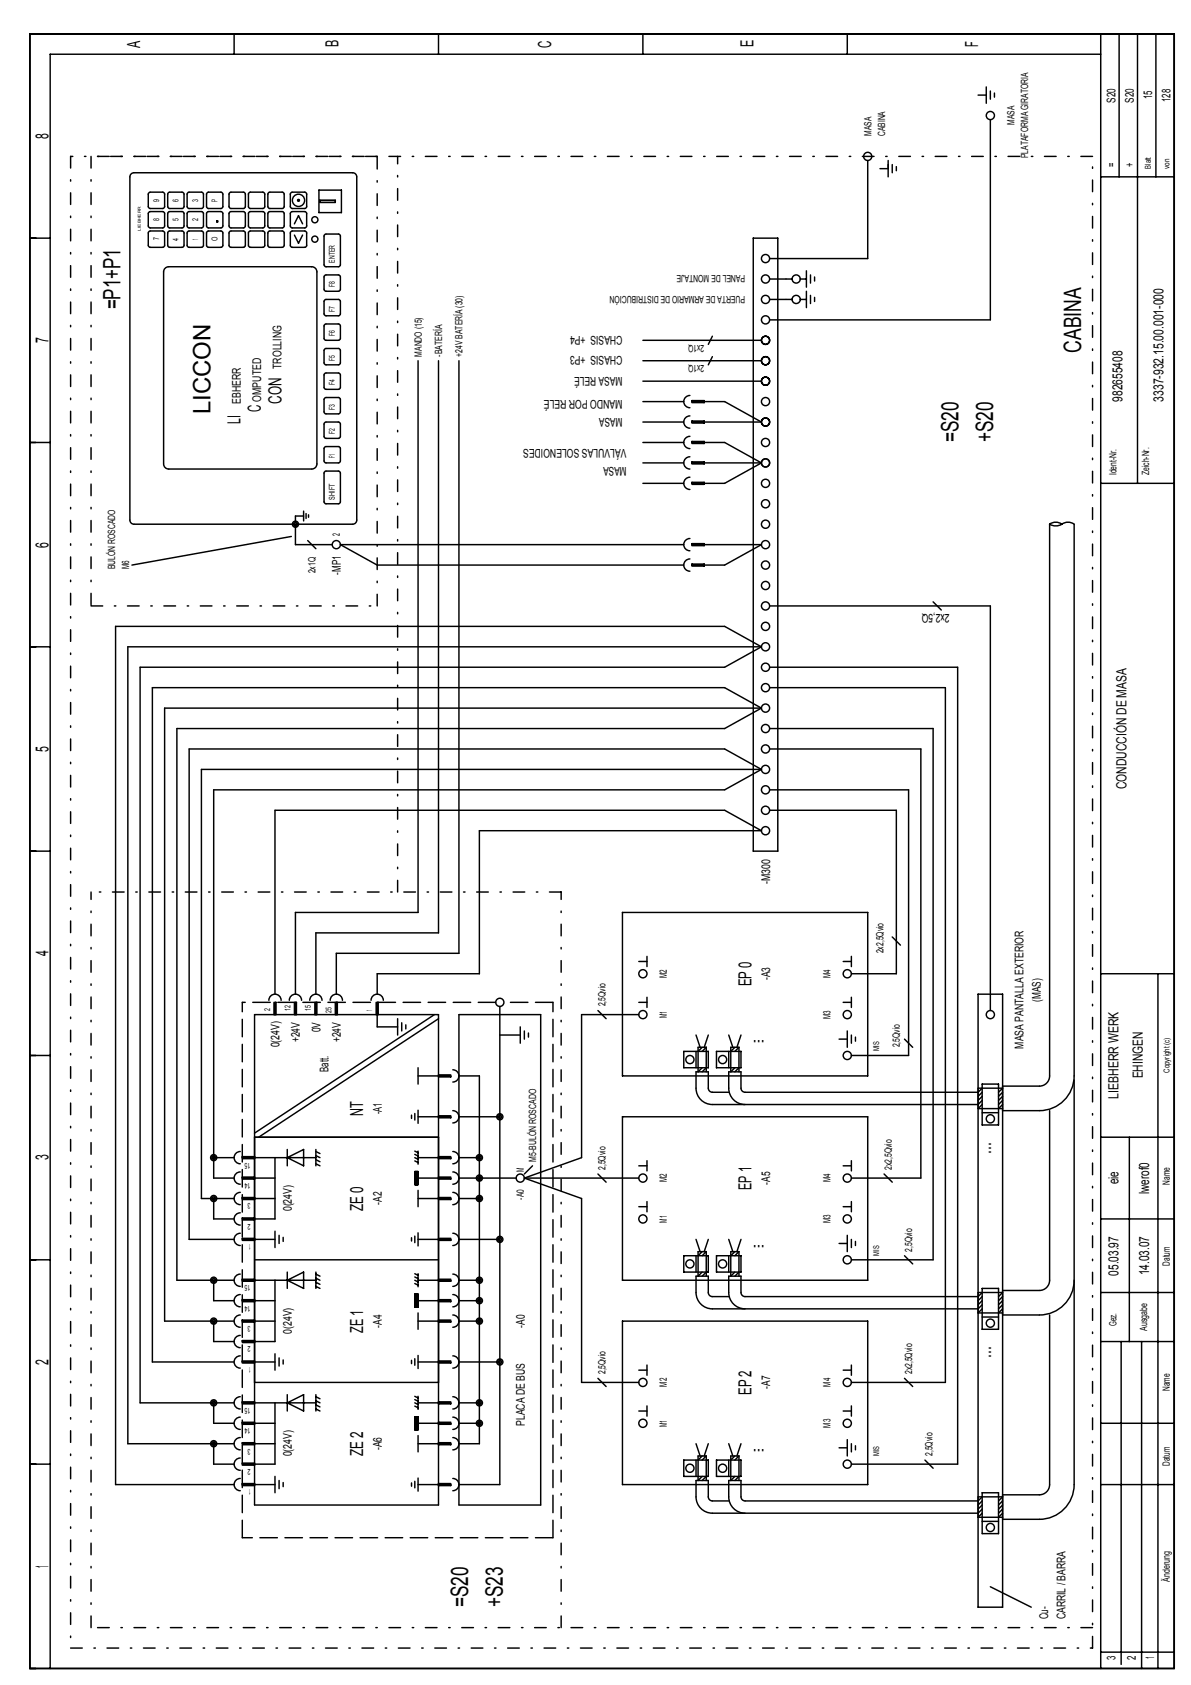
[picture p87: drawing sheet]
<svg xmlns="http://www.w3.org/2000/svg" width="210mm" height="297mm" viewBox="0 0 210 297" stroke-linecap="round" stroke-linejoin="round" font-family="sans-serif">
<defs><g id="words">
<g font-size="4.2">
<text x="21.2" y="54.6" transform="rotate(-90 21.2 54.6)">=P1+P1</text>
<text x="190.5" y="62.2" transform="rotate(-90 190.5 62.2)">CABINA</text>
<text x="37.1" y="73" transform="rotate(-90 37.1 73)">LICCON</text>
<text x="168.9" y="78" transform="rotate(-90 168.9 78)">=S20</text>
<text x="175.1" y="78" transform="rotate(-90 175.1 78)">+S20</text>
<text x="134.8" y="183.4" transform="rotate(-180 134.8 183.4)">...</text>
<text x="174.7" y="203.4" transform="rotate(-90 174.7 203.4)">...</text>
<text x="134.8" y="219.4" transform="rotate(-180 134.8 219.4)">...</text>
<text x="174.7" y="239.4" transform="rotate(-90 174.7 239.4)">...</text>
<text x="134.8" y="255.5" transform="rotate(-180 134.8 255.5)">...</text>
<text x="82.5" y="283.3" transform="rotate(-90 82.5 283.3)">=S20</text>
<text x="88.6" y="283.3" transform="rotate(-90 88.6 283.3)">+S23</text>
</g>
<g font-size="3.2">
<text x="24.7" y="8.5" transform="rotate(-90 24.7 8.5)">A</text>
<text x="59.7" y="8.4" transform="rotate(-90 59.7 8.4)">B</text>
<text x="97.1" y="8.4" transform="rotate(-90 97.1 8.4)">C</text>
<text x="132.8" y="8.4" transform="rotate(-90 132.8 8.4)">E</text>
<text x="172.4" y="8.3" transform="rotate(-90 172.4 8.3)">F</text>
<text x="8.5" y="24.5" transform="rotate(-90 8.5 24.5)">8</text>
<text x="8.5" y="60.5" transform="rotate(-90 8.5 60.5)">7</text>
<text x="49.6" y="71.2" transform="rotate(-90 49.6 71.2)">CON</text>
<text x="42.4" y="74.8" transform="rotate(-90 42.4 74.8)">LI</text>
<text x="46" y="72.6" transform="rotate(-90 46 72.6)">C</text>
<text x="8.5" y="96.5" transform="rotate(-90 8.5 96.5)">6</text>
<text x="8.5" y="132.5" transform="rotate(-90 8.5 132.5)">5</text>
<text x="8.5" y="168.6" transform="rotate(-90 8.5 168.6)">4</text>
<text x="132.4" y="173.9" transform="rotate(-90 132.4 173.9)">EP 0</text>
<text x="64" y="196.8" transform="rotate(-90 64 196.8)">NT</text>
<text x="8.5" y="204.6" transform="rotate(-90 8.5 204.6)">3</text>
<text x="132.4" y="209.7" transform="rotate(-90 132.4 209.7)">EP 1</text>
<text x="64" y="213.5" transform="rotate(-90 64 213.5)">ZE 0</text>
<text x="64" y="235" transform="rotate(-90 64 235)">ZE 1</text>
<text x="8.5" y="240.6" transform="rotate(-90 8.5 240.6)">2</text>
<text x="132.4" y="245.9" transform="rotate(-90 132.4 245.9)">EP 2</text>
<text x="64" y="256.7" transform="rotate(-90 64 256.7)">ZE 2</text>
<text x="8.5" y="276.4" transform="rotate(-90 8.5 276.4)">1</text>
</g>
<g font-size="2.5">
<text x="197.8" y="70.8" transform="rotate(-90 197.8 70.8)">982655408</text>
<text x="205" y="70.8" transform="rotate(-90 205 70.8)">3337-932.15.00.001-000</text>
<text x="198.6" y="139.1" transform="rotate(-90 198.6 139.1)">CONDUCCIÓN DE MASA</text>
<text x="201.4" y="190.1" transform="rotate(-90 201.4 190.1)">EHINGEN</text>
<text x="197.1" y="193.7" transform="rotate(-90 197.1 193.7)">LIEBHERR WERK</text>
<text x="197.1" y="208.8" transform="rotate(-90 197.1 208.8)">eie</text>
<text x="202.5" y="210.5" transform="rotate(-90 202.5 210.5)">lwerof0</text>
<text x="197.1" y="224.9" transform="rotate(-90 197.1 224.9)">05.03.97</text>
<text x="202.5" y="224.8" transform="rotate(-90 202.5 224.8)">14.03.07</text>
</g>
<g font-size="2.1">
<text x="203.1" y="17.5" transform="rotate(-90 203.1 17.5)">15</text>
<text x="206.3" y="18" transform="rotate(-90 206.3 18)">128</text>
<text x="196.6" y="18.1" transform="rotate(-90 196.6 18.1)">S20</text>
<text x="199.8" y="18.1" transform="rotate(-90 199.8 18.1)">S20</text>
<text x="196.6" y="29.4" transform="rotate(-90 196.6 29.4)">=</text>
<text x="199.8" y="29.4" transform="rotate(-90 199.8 29.4)">+</text>
<text x="109.7" y="59.2" transform="rotate(-180 109.7 59.2)">CHASIS +P4</text>
<text x="49.6" y="65" transform="rotate(-90 49.6 65)">TROLLING</text>
<text x="109.7" y="62.8" transform="rotate(-180 109.7 62.8)">CHASIS +P3</text>
<text x="42.4" y="71.2" transform="rotate(-90 42.4 71.2)">EBHERR</text>
<text x="46" y="70.8" transform="rotate(-90 46 70.8)">OMPUTED</text>
<text x="109.7" y="70.5" transform="rotate(-180 109.7 70.5)">MANDO POR RELÉ</text>
<text x="109.7" y="66.4" transform="rotate(-180 109.7 66.4)">MASA RELÉ</text>
<text x="109.7" y="73.6" transform="rotate(-180 109.7 73.6)">MASA</text>
<text x="110.4" y="82.2" transform="rotate(-180 110.4 82.2)">MASA</text>
<text x="110.4" y="79.2" transform="rotate(-180 110.4 79.2)">VÁLVULAS SOLENOIDES</text>
<text x="60.1" y="101.3" transform="rotate(-90 60.1 101.3)">-MP1</text>
<text x="167.3" y="108.2" transform="rotate(-180 167.3 108.2)">2x2,5Q</text>
<text x="135.7" y="155.8" transform="rotate(-90 135.7 155.8)">-M300</text>
<text x="135.7" y="172.8" transform="rotate(-90 135.7 172.8)">-A3</text>
<text x="183.4" y="176.6" transform="rotate(-90 183.4 176.6)">(MAS)</text>
<text x="49.3" y="184.6" transform="rotate(-90 49.3 184.6)">0(24V)</text>
<text x="52.9" y="183.8" transform="rotate(-90 52.9 183.8)">+24V</text>
<text x="56.5" y="182" transform="rotate(-90 56.5 182)">0V</text>
<text x="60.1" y="183.8" transform="rotate(-90 60.1 183.8)">+24V</text>
<text x="180.4" y="184.9" transform="rotate(-90 180.4 184.9)">MASA PANTALLA EXTERIOR</text>
<text x="57.9" y="189" transform="rotate(-90 57.9 189)">Batt.</text>
<text x="67.3" y="196.4" transform="rotate(-90 67.3 196.4)">-A1</text>
<text x="135.7" y="208.8" transform="rotate(-90 135.7 208.8)">-A5</text>
<text x="51.4" y="213.5" transform="rotate(-90 51.4 213.5)">0(24V)</text>
<text x="67.3" y="212.4" transform="rotate(-90 67.3 212.4)">-A2</text>
<text x="51.4" y="235.1" transform="rotate(-90 51.4 235.1)">0(24V)</text>
<text x="67.3" y="234" transform="rotate(-90 67.3 234)">-A4</text>
<text x="92.5" y="234" transform="rotate(-90 92.5 234)">-A0</text>
<text x="135.7" y="244.8" transform="rotate(-90 135.7 244.8)">-A7</text>
<text x="92.5" y="251.4" transform="rotate(-90 92.5 251.4)">PLACA DE BUS</text>
<text x="51.4" y="256.8" transform="rotate(-90 51.4 256.8)">0(24V)</text>
<text x="67.3" y="255.6" transform="rotate(-90 67.3 255.6)">-A6</text>
<text x="184.7" y="285.5" transform="rotate(-90 184.7 285.5)">Cu-</text>
<text x="187.8" y="285.5" transform="rotate(-90 187.8 285.5)">CARRIL / BARRA</text>
<text x="196.6" y="292.7" transform="rotate(-90 196.6 292.7)">3</text>
<text x="200.2" y="292.7" transform="rotate(-90 200.2 292.7)">2</text>
<text x="203.4" y="292.5" transform="rotate(-90 203.4 292.5)">1</text>
</g>
<g font-size="1.8">
<text x="153.6" y="24" transform="rotate(-90 153.6 24)">MASA</text>
<text x="156" y="24" transform="rotate(-90 156 24)">CABINA</text>
<text x="178.8" y="22" transform="rotate(-90 178.8 22)">MASA</text>
<text x="181.2" y="27.9" transform="rotate(-90 181.2 27.9)">PLATAFORMA GIRATORIA</text>
<text x="131.3" y="52.1" transform="rotate(-180 131.3 52.1)">PUERTA DE ARMARIO DE DISTRIBUCIÓN</text>
<text x="131.3" y="48.5" transform="rotate(-180 131.3 48.5)">PANEL DE MONTAJE</text>
<text x="74.3" y="62.9" transform="rotate(-90 74.3 62.9)">MANDO (15)</text>
<text x="77.9" y="62.9" transform="rotate(-90 77.9 62.9)">-BATERÍA</text>
<text x="81.5" y="62.9" transform="rotate(-90 81.5 62.9)">+24V BATERÍA (30)</text>
<text x="124.1" y="64.4" transform="rotate(-180 124.1 64.4)">2x1Q</text>
<text x="124.1" y="60.8" transform="rotate(-180 124.1 60.8)">2x1Q</text>
<text x="196.8" y="83.8" transform="rotate(-90 196.8 83.8)">Ident-Nr.</text>
<text x="202.6" y="83.8" transform="rotate(-90 202.6 83.8)">Zeich-Nr.</text>
<text x="59.9" y="94.6" transform="rotate(-90 59.9 94.6)">2</text>
<text x="20.3" y="100.3" transform="rotate(-90 20.3 100.3)">BULÓN ROSCADO</text>
<text x="22.7" y="100.3" transform="rotate(-90 22.7 100.3)">M6</text>
<text x="55.6" y="101.1" transform="rotate(-90 55.6 101.1)">2x1Q</text>
<text x="117.5" y="172.4" transform="rotate(-90 117.5 172.4)">M2</text>
<text x="146.4" y="172.4" transform="rotate(-90 146.4 172.4)">M4</text>
<text x="155.7" y="168.1" transform="rotate(-90 155.7 168.1)">2x2,5Qvio</text>
<text x="106.7" y="177.4" transform="rotate(-90 106.7 177.4)">2,5Qvio</text>
<text x="117.5" y="179.5" transform="rotate(-90 117.5 179.5)">M1</text>
<text x="146.4" y="179.6" transform="rotate(-90 146.4 179.6)">M3</text>
<text x="158.6" y="184.6" transform="rotate(-90 158.6 184.6)">2,5Qvio</text>
<text x="92.3" y="206.6" transform="rotate(-90 92.3 206.6)">M</text>
<text x="94.5" y="204.8" transform="rotate(-90 94.5 204.8)">M5-BULÓN ROSCADO</text>
<text x="106.7" y="206.2" transform="rotate(-90 106.7 206.2)">2,5Qvio</text>
<text x="117.5" y="208.4" transform="rotate(-90 117.5 208.4)">M2</text>
<text x="146.4" y="208.4" transform="rotate(-90 146.4 208.4)">M4</text>
<text x="157.2" y="206.2" transform="rotate(-90 157.2 206.2)">2x2,5Qvio</text>
<text x="206.2" y="208.9" transform="rotate(-90 206.2 208.9)">Name</text>
<text x="92.3" y="211.5" transform="rotate(-90 92.3 211.5)">-A0</text>
<text x="117.5" y="215.6" transform="rotate(-90 117.5 215.6)">M1</text>
<text x="146.4" y="215.6" transform="rotate(-90 146.4 215.6)">M3</text>
<text x="160.8" y="220.6" transform="rotate(-90 160.8 220.6)">2,5Qvio</text>
<text x="206.2" y="223.1" transform="rotate(-90 206.2 223.1)">Datum</text>
<text x="196.8" y="233.7" transform="rotate(-90 196.8 233.7)">Gez.</text>
<text x="202.2" y="234.6" transform="rotate(-90 202.2 234.6)">Ausgabe</text>
<text x="106.7" y="242.3" transform="rotate(-90 106.7 242.3)">2,5Qvio</text>
<text x="117.5" y="244.4" transform="rotate(-90 117.5 244.4)">M2</text>
<text x="146.4" y="244.4" transform="rotate(-90 146.4 244.4)">M4</text>
<text x="160.8" y="242.3" transform="rotate(-90 160.8 242.3)">2x2,5Qvio</text>
<text x="206.2" y="245.2" transform="rotate(-90 206.2 245.2)">Name</text>
<text x="117.5" y="251.6" transform="rotate(-90 117.5 251.6)">M1</text>
<text x="146.4" y="251.7" transform="rotate(-90 146.4 251.7)">M3</text>
<text x="164.4" y="256.7" transform="rotate(-90 164.4 256.7)">2,5Qvio</text>
<text x="206.2" y="258.4" transform="rotate(-90 206.2 258.4)">Datum</text>
<text x="206.2" y="278.8" transform="rotate(-90 206.2 278.8)">Änderung</text>
</g>
<g font-size="1.4">
<text x="202.9" y="29.7" transform="rotate(-90 202.9 29.7)">Blatt</text>
<text x="206.1" y="29.7" transform="rotate(-90 206.1 29.7)">von</text>
<text x="28.1" y="35.5" transform="rotate(-90 28.1 35.5)">9</text>
<text x="31.5" y="35.5" transform="rotate(-90 31.5 35.5)">6</text>
<text x="34.9" y="35.5" transform="rotate(-90 34.9 35.5)">3</text>
<text x="38.3" y="35.6" transform="rotate(-90 38.3 35.6)">P</text>
<text x="28.1" y="39" transform="rotate(-90 28.1 39)">8</text>
<text x="31.5" y="39" transform="rotate(-90 31.5 39)">5</text>
<text x="34.9" y="39" transform="rotate(-90 34.9 39)">2</text>
<text x="28.1" y="42.4" transform="rotate(-90 28.1 42.4)">7</text>
<text x="31.5" y="42.4" transform="rotate(-90 31.5 42.4)">4</text>
<text x="34.9" y="42.3" transform="rotate(-90 34.9 42.3)">1</text>
<text x="38.3" y="42.5" transform="rotate(-90 38.3 42.5)">O</text>
<text x="59" y="46.3" transform="rotate(-90 59 46.3)">ENTER</text>
<text x="59" y="50.6" transform="rotate(-90 59 50.6)">F8</text>
<text x="59" y="59.3" transform="rotate(-90 59 59.3)">F6</text>
<text x="59" y="54.9" transform="rotate(-90 59 54.9)">F7</text>
<text x="59" y="63.6" transform="rotate(-90 59 63.6)">F5</text>
<text x="59" y="67.9" transform="rotate(-90 59 67.9)">F4</text>
<text x="59" y="76.6" transform="rotate(-90 59 76.6)">F2</text>
<text x="59" y="72.2" transform="rotate(-90 59 72.2)">F3</text>
<text x="59" y="80.7" transform="rotate(-90 59 80.7)">F1</text>
<text x="59" y="88.1" transform="rotate(-90 59 88.1)">SHIFT</text>
<text x="47.6" y="178.1" transform="rotate(-90 47.6 178.1)">2</text>
<text x="51.2" y="178.1" transform="rotate(-90 51.2 178.1)">12</text>
<text x="54.8" y="178.1" transform="rotate(-90 54.8 178.1)">15</text>
<text x="58.4" y="178.5" transform="rotate(-90 58.4 178.5)">25</text>
<text x="65.6" y="178.1" transform="rotate(-90 65.6 178.1)">1</text>
<text x="154.9" y="185.3" transform="rotate(-90 154.9 185.3)">MIS</text>
<text x="206.1" y="189.1" transform="rotate(-90 206.1 189.1)">Copyright (c)</text>
<text x="44.1" y="208.5" transform="rotate(-180 44.1 208.5)">14</text>
<text x="44.1" y="204.9" transform="rotate(-180 44.1 204.9)">15</text>
<text x="44.1" y="215.7" transform="rotate(-180 44.1 215.7)">2</text>
<text x="44.1" y="212.1" transform="rotate(-180 44.1 212.1)">3</text>
<text x="44.1" y="219.3" transform="rotate(-180 44.1 219.3)">1</text>
<text x="154.9" y="221.4" transform="rotate(-90 154.9 221.4)">MIS</text>
<text x="44.1" y="226.6" transform="rotate(-180 44.1 226.6)">15</text>
<text x="44.1" y="233.8" transform="rotate(-180 44.1 233.8)">3</text>
<text x="44.1" y="230.2" transform="rotate(-180 44.1 230.2)">14</text>
<text x="44.1" y="237.4" transform="rotate(-180 44.1 237.4)">2</text>
<text x="44.1" y="241" transform="rotate(-180 44.1 241)">1</text>
<text x="44.1" y="251.8" transform="rotate(-180 44.1 251.8)">14</text>
<text x="44.1" y="248.2" transform="rotate(-180 44.1 248.2)">15</text>
<text x="44.1" y="255.4" transform="rotate(-180 44.1 255.4)">3</text>
<text x="154.9" y="256.7" transform="rotate(-90 154.9 256.7)">MIS</text>
<text x="44.1" y="262.6" transform="rotate(-180 44.1 262.6)">1</text>
<text x="44.1" y="259" transform="rotate(-180 44.1 259)">2</text>
</g>
<text font-size=".7" x="24.8" y="40.7" transform="rotate(-90 24.8 40.7)">LIEBHERR</text>
</g></defs>
<g fill="none" stroke="#000" stroke-width=".26">
<path d="M173.8 15.3v2.9M174.5 16v1.5M175.3 16.4v.7M56.2 33.5h4v4h-4zM56.4 35.3h2.7v.4h-2.7zM156.5 28.3v2.9M157.2 29v1.5M158 29.4v.7M132.8 42h4.3v108h-4.3zM138.5 52.8h1.1M138.5 49.2h1.1M141 52.8h1.1"/>
<path d="M141 49.2h1.1M142.1 47.7v2.9M142.1 51.3v2.9M142.8 48.5v1.4M142.8 52.1v1.4M143.6 48.8v.7M143.6 52.4v.7M121.6 76.9a1.08 1.08 0 0 0-1.1 1.1 1.08 1.08 0 0 0 1.1 1.1M121.6 73.3a1.08 1.08 0 0 0-1.1 1.1 1.08 1.08 0 0 0 1.1 1.1M121.6 69.7a1.08 1.08 0 0 0-1.1 1.1 1.08 1.08 0 0 0 1.1 1.1M124.1 70.8h-2.2v-.2h2.2v.4h-2.2M124.1 74.4h-2.2v-.2h2.2v.4h-2.2"/>
<path d="M124.1 78h-2.2v-.2h2.2v.4h-2.2M121.6 84.1a1.08 1.08 0 0 0-1.1 1.1 1.08 1.08 0 0 0 1.1 1.1M121.6 80.5a1.08 1.08 0 0 0-1.1 1.1 1.08 1.08 0 0 0 1.1 1.1M124.1 85.2h-2.2v-.2h2.2v.4h-2.2M124.1 81.6h-2.2v-.2h2.2v.4h-2.2M44.9 178.9h32.4v86.4h-32.4zM47.4 176.3a1.08 1.08 0 0 1 1.1-1 1.08 1.08 0 0 1 1 1M48.3 176.7v2.2M48.5 178.9v-2.2h.1v2.2M51 176.3a1.08 1.08 0 0 1 1.1-1 1.08 1.08 0 0 1 1 1M51.9 176.7v2.2M52.1 178.9v-2.2h.1v2.2"/>
<path d="M54.6 176.3a1.08 1.08 0 0 1 1.1-1 1.08 1.08 0 0 1 1.1 1M55.5 176.7v2.2M55.7 178.9v-2.2h.2v2.2M58.2 176.3a1.08 1.08 0 0 1 1.1-1 1.08 1.08 0 0 1 1.1 1M59.1 176.7v2.2M59.3 178.9v-2.2h.2v2.2M65.4 176.3a1.08 1.08 0 0 1 1.1-1 1.08 1.08 0 0 1 1.1 1M66.3 176.7v2.2M66.5 178.9v-2.2h.2v2.2M70.1 179.6v2.9M109.7 160.8h43.2v28.9h-43.2zM114 168.6v1.8"/>
<path d="M114 175.8v1.8M150 168.6v1.8M150 175.8v1.8M172.4 175.3h4.3v108h-4.3zM70.8 180.3v1.4M71.5 180.7v.7M72.5 196.6v.6M73.1 196.3v1.1M73.7 188.2v2.9M73.7 195.7v2.3M77.3 189.7h2.1v.1h-2.1M77.3 196.9h2.1v.2h-2.1"/>
<path d="M77.3 196.7h2.1M77.3 189.5h2.1M79.8 195.8a1.08 1.08 0 0 1 1.1 1.1 1.08 1.08 0 0 1-1.1 1.1M79.8 188.6a1.08 1.08 0 0 1 1.1 1.1 1.08 1.08 0 0 1-1.1 1M91.7 181v2.9M92.4 181.7v1.5M93.1 182.1v.7M109.7 196.9h43.2v28.8h-43.2zM120.5 185.3h4.3v2.9h-4.3zM126.3 185.3h4.3v2.9h-4.3zM149.3 181.7v2.9M150 182.5v1.4"/>
<path d="M150.8 182.8v.7M173.1 191.1h2.9v7.2h-2.9zM42.3 217.4a1.08 1.08 0 0 0-1 1.1 1.08 1.08 0 0 0 1 1.1M42.3 213.8a1.08 1.08 0 0 0-1 1.1 1.08 1.08 0 0 0 1 1.1M42.3 210.2a1.08 1.08 0 0 0-1 1.1 1.08 1.08 0 0 0 1 1.1M42.3 206.6a1.08 1.08 0 0 0-1 1.1 1.08 1.08 0 0 0 1 1.1M42.3 203a1.08 1.08 0 0 0-1 1.1 1.08 1.08 0 0 0 1 1.1M42.7 218.7h2.2M42.7 215.1h2.2M42.7 211.5h2.2M42.7 207.9h2.2M42.7 204.3h2.2"/>
<path d="M44.9 203.9h-2.2v.2h2.2M44.9 207.5h-2.2v.2h2.2M44.9 211.1h-2.2v.2h2.2M44.9 214.7h-2.2v.2h2.2M44.9 218.3h-2.2v.2h2.2M44.9 200.5h32.4M48.5 204.1h7.2M48.5 217v2.9M49.2 217.8v1.4M49.9 218.1v.7M50.6 204.1l2.9-1.5v2.9zM50.6 202.6v2.9"/>
<path d="M55.7 202.6v2.9M55.7 204.4l.7 .4M55.7 203l.7 .4M55.7 203.7l.7 .4M55.7 205.2l.7 .3M72.5 218.2v.6M73.1 206.5h.6v2.3h-.6zM73.1 217.9v1.2M73.1 203.5l.6 .3M73.1 204.7l.6 .2M73.1 204.1l.6 .3M73.1 202.9l.6 .3"/>
<path d="M73.2 206.5v2.3M73.3 206.5v2.3M73.4 206.5v2.3M73.5 206.5v2.3M73.6 206.5v2.3M73.7 202.9v2.3M73.7 209.8v2.9M73.7 217.3v2.3M77.3 218.5h2.1v.2h-2.1M77.3 218.3h2.1M77.3 211.3h2.1v.2h-2.1M77.3 211.1h2.1"/>
<path d="M77.3 207.7h2.1v.2h-2.1M77.3 207.5h2.1M77.3 204.1h2.1v.2h-2.1M77.3 203.9h2.1M79.8 217.4a1.08 1.08 0 0 1 1.1 1.1 1.08 1.08 0 0 1-1.1 1.1M79.8 210.2a1.08 1.08 0 0 1 1.1 1.1 1.08 1.08 0 0 1-1.1 1.1M79.8 206.6a1.08 1.08 0 0 1 1.1 1.1 1.08 1.08 0 0 1-1.1 1.1M79.8 203a1.08 1.08 0 0 1 1.1 1.1 1.08 1.08 0 0 1-1.1 1.1M114 204.6v1.8M114 211.8v1.8M149.3 217.8v2.8M150 204.6v1.8"/>
<path d="M150 211.8v1.8M150 218.5v1.4M150.8 218.8v.8M42.3 239a1.08 1.08 0 0 0-1 1.1 1.08 1.08 0 0 0 1 1.1M42.3 235.4a1.08 1.08 0 0 0-1 1.1 1.08 1.08 0 0 0 1 1.1M42.3 231.8a1.08 1.08 0 0 0-1 1.1 1.08 1.08 0 0 0 1 1.1M42.3 228.2a1.08 1.08 0 0 0-1 1.1 1.08 1.08 0 0 0 1 1.1M42.3 224.6a1.08 1.08 0 0 0-1 1.1 1.08 1.08 0 0 0 1 1.1M42.7 236.7h2.2M42.7 233.1h2.2M42.7 229.5h2.2M42.7 225.9h2.2"/>
<path d="M44.9 225.5h-2.2v.2h2.2M44.9 232.7h-2.2v.2h2.2M44.9 239.9h-2.2v.2h2.2M44.9 229.1h-2.2v.2h2.2M44.9 236.3h-2.2v.2h2.2M48.5 225.7h7.2M48.5 238.7v2.8M49.2 239.4v1.4M49.9 239.7v.8M50.6 225.7l2.9-1.5v2.9zM50.6 224.2v2.9M55.7 224.2v2.9"/>
<path d="M55.7 226l.7 .4M55.7 224.6l.7 .4M55.7 225.3l.7 .4M55.7 226.8l.7 .3M72.5 239.8v.6M73.1 228.1h.6v2.3h-.6zM73.1 239.5v1.2M73.1 225.1l.6 .3M73.1 226.3l.6 .3M73.1 225.7l.6 .3M73.1 224.5l.6 .3M73.2 228.1v2.3"/>
<path d="M73.3 228.1v2.3M73.4 228.1v2.3M73.5 228.1v2.3M73.6 228.1v2.3M73.7 224.5v2.3M73.7 231.5v2.8M73.7 238.9v2.3M77.3 225.7h2.1v.2h-2.1M77.3 232.9h2.1v.2h-2.1M77.3 239.9h2.1M77.3 232.7h2.1M77.3 229.3h2.1v.2h-2.1"/>
<path d="M77.3 229.1h2.1M77.3 225.5h2.1M79.8 231.8a1.08 1.08 0 0 1 1.1 1.1 1.08 1.08 0 0 1-1.1 1.1M79.8 239a1.08 1.08 0 0 1 1.1 1.1 1.08 1.08 0 0 1-1.1 1.1M79.8 228.2a1.08 1.08 0 0 1 1.1 1.1 1.08 1.08 0 0 1-1.1 1.1M79.8 224.6a1.08 1.08 0 0 1 1.1 1.1 1.08 1.08 0 0 1-1.1 1.1M109.7 232.9h43.2v28.8h-43.2zM120.5 221.4h4.3v2.8h-4.3zM126.3 221.4h4.3v2.8h-4.3zM173.1 227.1h2.9v7.2h-2.9zM42.3 257a1.08 1.08 0 0 0-1 1.1 1.08 1.08 0 0 0 1 1.1M42.3 253.4a1.08 1.08 0 0 0-1 1.1 1.08 1.08 0 0 0 1 1.1"/>
<path d="M42.3 249.8a1.08 1.08 0 0 0-1 1.1 1.08 1.08 0 0 0 1 1.1M42.3 246.2a1.08 1.08 0 0 0-1 1.1 1.08 1.08 0 0 0 1 1.1M42.7 240.3h2.2M42.7 258.3h2.2M42.7 254.7h2.2M42.7 251.1h2.2M42.7 247.5h2.2M44.9 247.1h-2.2v.2h2.2M44.9 250.7h-2.2v.2h2.2M44.9 254.3h-2.2v.2h2.2M44.9 257.9h-2.2v.2h2.2M44.9 243.7h32.4"/>
<path d="M48.5 247.3h7.2M50.6 247.3l2.9-1.4v2.8zM50.6 245.9v2.8M55.7 245.9v2.8M55.7 247.7l.7 .3M55.7 246.2l.7 .4M55.7 246.9l.7 .4M55.7 248.4l.7 .3M73.1 249.8h.6v2.3h-.6zM73.1 246.7l.6 .3M73.1 247.9l.6 .3M73.1 247.3l.6 .3"/>
<path d="M73.1 246.1l.6 .3M73.2 249.8v2.3M73.3 249.8v2.3M73.4 249.8v2.3M73.5 249.8v2.3M73.6 249.8v2.3M73.7 246.1v2.4M73.7 253.1v2.8M77.3 240.1h2.1v.2h-2.1M77.3 247.3h2.1v.2h-2.1M77.3 250.9h2.1v.2h-2.1M77.3 254.5h2.1v.2h-2.1"/>
<path d="M77.3 254.3h2.1M77.3 250.7h2.1M77.3 247.1h2.1M79.8 253.4a1.08 1.08 0 0 1 1.1 1.1 1.08 1.08 0 0 1-1.1 1.1M79.8 249.8a1.08 1.08 0 0 1 1.1 1.1 1.08 1.08 0 0 1-1.1 1.1M79.8 246.2a1.08 1.08 0 0 1 1.1 1.1 1.08 1.08 0 0 1-1.1 1.1M114 240.6v1.8M114 247.8v1.8M120.5 257.4h4.3v2.9h-4.3zM126.3 257.4h4.3v2.9h-4.3zM149.3 253.8v2.9M150 240.6v1.8"/>
<path d="M150 247.8v1.8M150 254.5v1.4M150.8 254.9v.7M42.3 260.6a1.08 1.08 0 0 0-1 1.1 1.08 1.08 0 0 0 1 1.1M42.7 261.9h2.2M44.9 261.5h-2.2v.2h2.2M48.5 260.3v2.8M49.2 261v1.4M49.9 261.3v.8M72.5 261.4v.6M73.1 261.1v1.2M73.7 260.6v2.3"/>
<path d="M77.3 261.7h2.1v.2h-2.1M77.3 261.5h2.1M79.8 260.6a1.08 1.08 0 0 1 1.1 1.1 1.08 1.08 0 0 1-1.1 1.1M173.1 263.1h2.9v7.3h-2.9z"/>
<circle cx="140.3" cy="49.2" r=".72"/>
<circle cx="140.3" cy="52.8" r=".72"/>
<circle cx="88.1" cy="196.9" r=".27"/>
<circle cx="88.1" cy="196.9" r=".54"/>
<circle cx="37.7" cy="204.1" r=".54"/>
<circle cx="37.7" cy="211.3" r=".54"/>
<circle cx="37.7" cy="211.3" r=".27"/>
<circle cx="37.7" cy="204.1" r=".27"/>
<circle cx="84.5" cy="207.7" r=".54"/>
<circle cx="84.5" cy="204.1" r=".54"/>
<circle cx="84.5" cy="211.3" r=".54"/>
<circle cx="84.5" cy="207.7" r=".27"/>
<circle cx="84.5" cy="211.3" r=".27"/>
<circle cx="84.5" cy="204.1" r=".27"/>
<circle cx="88.1" cy="218.5" r=".27"/>
<circle cx="88.1" cy="218.5" r=".54"/>
<circle cx="37.7" cy="232.9" r=".54"/>
<circle cx="37.7" cy="225.7" r=".54"/>
<circle cx="37.7" cy="225.7" r=".27"/>
<circle cx="37.7" cy="232.9" r=".27"/>
<circle cx="84.5" cy="229.3" r=".54"/>
<circle cx="84.5" cy="232.9" r=".54"/>
<circle cx="84.5" cy="225.7" r=".54"/>
<circle cx="84.5" cy="225.7" r=".27"/>
<circle cx="84.5" cy="232.9" r=".27"/>
<circle cx="84.5" cy="229.3" r=".27"/>
<circle cx="37.7" cy="254.5" r=".54"/>
<circle cx="37.7" cy="247.3" r=".54"/>
<circle cx="37.7" cy="247.3" r=".27"/>
<circle cx="37.7" cy="254.5" r=".27"/>
<circle cx="84.5" cy="247.3" r=".54"/>
<circle cx="84.5" cy="250.9" r=".54"/>
<circle cx="84.5" cy="250.9" r=".27"/>
<circle cx="84.5" cy="247.3" r=".27"/>
<circle cx="88.1" cy="240.1" r=".54"/>
<circle cx="88.1" cy="240.1" r=".27"/>
</g>
<path d="M56.4 35.3h2.7v.4h-2.7z" fill="#fff"/>
<g fill="none" stroke="#000" stroke-width=".26">
<path d="M172.4 16.8h1.4M26.3 37.3h2.4l.3 .2v2.3l-.2 .3-2.3 .1-.3-.2-.1-2.3zM26.3 33.9h2.4l.3 .2v2.3l-.2 .3-2.3 .1-.3-.2-.1-2.4zM29.7 37.3h2.4l.3 .2v2.3l-.1 .3-2.4 .1-.3-.2v-2.3zM29.7 33.9h2.4l.3 .2v2.3l-.1 .3-2.4 .1-.3-.2v-2.4zM33.2 37.3h2.3l.3 .2 .1 2.3-.2 .3-2.4 .1-.3-.2v-2.3zM33.2 33.9h2.3l.3 .2 .1 2.3-.2 .3-2.4 .1-.3-.2v-2.4zM36.6 37.3h2.3l.3 .2 .1 2.3-.2 .3-2.3 .1-.4-.2v-2.3zM36.6 33.9h2.3l.3 .2 .1 2.3-.2 .3-2.3 .1-.4-.2v-2.4zM38.2 39h.1v.1h-.1zM40.5 37.3h2.4l.3 .2v2.3l-.1 .3-2.4 .1-.3-.2v-2.3zM40.5 33.9h2.4l.3 .2v2.3l-.1 .3-2.4 .1-.3-.2v-2.4z"/>
<path d="M44 37.3h2.3l.3 .2 .1 2.3-.2 .3-2.4 .1-.3-.2v-2.3zM44 33.9h2.3l.3 .2 .1 2.3-.2 .3-2.4 .1-.3-.2v-2.4zM47.6 37.3h-.2l-.2 .4 .1 2.3 .3 .2h2.1l.3-.2 .1-.2v-2.1l-.2-.4h-.2M47.6 33.9h-.2l-.2 .3v2.2l.1 .2 .3 .2h2.1l.3-.2 .1-2.4-.2-.3h-.2M47.6 37.3h2.1M47.6 33.9h2.1M51.9 39.5l.7-1.5 .7 1.5M53.7 37.3l.3 .2v.2v2.3l-.3 .2h-2.2M53.7 33.9h.2l.1 .3v2.4l-.3 .2h-2.2M53.7 37.3h-2.2l-.3 .2v2.3l.1 .3 .2 .1M53.7 33.9h-2.2l-.3 .2v2.3l.1 .3 .2 .1M56.4 35.3h2.7v.4h-2.7z"/>
<path d="M62.1 30.5a.72 .72 0 0 1 .8 .7M62.2 30.5h-38.6a.72 .72 0 0 0-.7 .7v60.5a.72 .72 0 0 0 .7 .7h38.6a.72 .72 0 0 0 .7-.7v-60.5M152.9 28.3v17.3h-17.3M156.5 29v.7h-1.4M174.5 21.1v35.3h-38.9M26.1 41.1v2.1l.2 .4h2.4l.3-.2v-2.3l-.2-.3-2.3-.1-.2 .1-.2 .3M29.6 41.1v2.1l.1 .4h2.4l.3-.2v-2.3l-.1-.3-2.4-.1-.3 .2v.2M33 41.1v2.1l.2 .4h2.3l.3-.2 .1-2.3-.2-.3-2.4-.1-.1 .1-.2 .3M36.4 41.1v2.1l.2 .4h2.3l.3-.2 .1-2.3-.2-.3-2.3-.1-.4 .2v.2M40.4 41.1v2.1l.1 .4h2.4l.3-.2v-2.3l-.1-.3-2.4-.1-.2 .1-.1 .3M43.8 41.1v2.1l.2 .4h2.3l.3-.2 .1-2.3-.2-.3-2.4-.1-.3 .2v.2M47.6 40.7l-.3 .2-.1 .2"/>
<path d="M47.6 40.7h2.1M49.7 40.7l.2 .1 .2 .3v2.1l-.1 .2-.3 .2h-2.1l-.3-.2-.1-2.3M51.2 41.1v2.1l.1 .4h.2M51.9 41.4l.7 1.5 .7-1.5M53.7 40.7l.3 .2v.2v2.3l-.3 .2h-2.2M53.7 40.7h-2.2l-.3 .2v.2M55.9 47.9a.9 .9 0 0 0-1-.9h-25.2a.9 .9 0 0 0-.9 .9v33.9a.9 .9 0 0 0 .9 .9h25.3a.9 .9 0 0 0 .9-.9v-33.9M57.5 60h2.1M57.5 55.7h2.1M57.5 51.3h2.1M57.5 47h2.1M57.5 60l-.2-.1-.2-.3v-2.1l.2-.3 .2-.1h2.1l.3 .2 .1 2.3-.1 .2-.3 .2"/>
<path d="M57.5 55.7l-.2-.1-.2-.3v-2.1l.2-.4h.2h2.1l.3 .2 .1 2.3-.2 .3-.2 .1M57.5 51.3l-.3-.1-.1-.2v-2.2l.2-.3h.2h2.1l.3 .1 .1 2.4-.2 .3h-.2M57.5 47l-.3-.2-.1-.1v-5.1l.2-.3h.2h2.1l.3 .1 .1 5.3-.2 .3h-.2M113.3 60h20.9M125.6 59.3l-.8 1.4M135.6 52.8h2.9M135.6 49.2h2.9M57.1 64l.2 .3h.2M57.1 61.8v2.2M57.1 61.8l.1-.2 .3-.2h2.1l.3 .2 .1 2.3-.1 .2-.3 .2M57.5 77.3h2.1M57.5 73h2.1"/>
<path d="M57.5 68.6h2.1M57.5 64.3h2.1M57.5 77.3l-.3-.2-.1-.2v-2.1l.2-.3 .2-.1h2.1l.3 .2 .1 2.3-.2 .3-.2 .1M57.5 73l-.3-.2-.1-.2v-2.2l.2-.3h.2h2.1l.3 .2 .1 2.3-.1 .2-.3 .2M60 68.3l-.1 .2-.3 .1M60 66.1l-.1-.2-.3-.1h-2.3l-.2 .3v2.2l.1 .2 .3 .1M60 66.1v2.2M73.7 63.6v97.2h-21.6v14.5M77.3 63.6v100.9h-21.6v10.8M80.9 63.6v104.5h-21.6v7.2M113.3 78h7.2M113.3 74.4h7.2"/>
<path d="M113.3 70.8h7.2M113.3 67.2h20.9M113.3 63.6h20.9M124.1 78h3.6l6.5 3.6M124.1 70.8h3.6l6.5 3.6h-10.1M125.6 62.9l-.8 1.4M51.3 94.6l-28 5M52.1 96h6.5M53.5 90.1v1.7M53.5 91h-1.4v1M53.9 90.5v.9M54.2 95.3l1.5 1.4"/>
<path d="M54.4 90.8v.4M57.1 88.4l.1-5.2 .3-.2h2.1l.2 .1 .2 .3v5l-.2 .4h-.2M57.1 88.5l.2 .3h.2M57.5 88.8h2.1M57.5 81.6h2.1M57.5 81.6l-.3-.2-.1-.2v-2.1l.2-.3 .2-.1h2.1l.3 .2 .1 2.3-.2 .4h-.2M113.3 85.2h7.2M113.3 81.6h7.2M120.5 96h-60.5l6.5 3.6h54M121.6 98.5a1.08 1.08 0 0 0-1.1 1.1 1.08 1.08 0 0 0 1.1 1.1M121.6 94.9a1.08 1.08 0 0 0-1.1 1.1 1.08 1.08 0 0 0 1.1 1.1M121.9 96.2h2.2v-.4h-2.2v.2h12.3l-6.5 3.6h-5.8v-.2h2.2v.4h-2.2"/>
<path d="M124.1 81.6h10.1M134.2 81.6l-6.5 3.6h-3.6M185 92.4a2.1 2.1 0 0 0 2.1 0M185 92.4v97.3a1.8 1.8 0 0 1-1.8 1.8h-6.5v4.3h6.5a6.1 6.1 0 0 0 6.1-6.1v-97.3a1.8 1.8 0 0 0-2.2 0M185 92.4a1.8 1.8 0 0 1 2.1 0M134.2 114l-6.5-3.6h-107.3v151.3h20.9M134.2 114h-111.7v140.5h18.8M134.2 114l-6.5 3.6h-103v129.7h16.6M135.6 117.6h33.2v140.5h-18.8M135.6 106.8h38.9v71.3M164.5 106.1l1.4 1.4M134.2 124.8l-6.5-3.6h-100.8v118.9h14.4"/>
<path d="M134.2 124.8h-105.2v108.1h12.3M134.2 124.8l-6.5 3.6h-96.5v97.3h10.1M134.2 135.6l-6.5-3.6h-94.4v86.5h8M134.2 135.6h-98.7v75.7h5.8M134.2 135.6l-6.5 3.6h-90v68.5h3.6M135.6 121.2h31v122.5h-16.6M135.6 128.4h28.9v93.7h-14.5M135.6 132h26.7v75.7h-12.3M135.6 139.2h24.5v46.9h-10.1M135.6 142.8h22.4v28.9h-8M48.5 175.3v-32.5h79.2l6.5 3.6h-49.7v25.3h-18v3.6M66.5 178.9v2.1h3.6"/>
<path d="M76.6 178.9l-31.7 20.9M77.3 179.6l-31.7 20.9M80.9 178.9h14.4v86.4h-14.4zM88.1 177.4v84.3h-7.2M105.4 178.1l1.4 1.5M112.6 178.9h-10.1v25.2l-10.1 3.6M112.6 176.7h1.4M112.6 169.5h1.4M148.6 176.7h1.4M148.6 169.5h1.4M157.2 165.2l1.5 1.4M73.7 196.9h3.6"/>
<path d="M73.7 189.7h3.6M80.9 189.7h3.6v64.8h-3.6M80.9 196.9h7.2M88.1 182.5h3.6M122.7 185.3v2.9M122.7 182.5l.7 2.1M123.8 184.6l-.8 .7M124.5 184.6h-1.5v4.3l.8-.7M124.5 184.6v4.3M124.5 188.2l-.7 .7M124.5 184.6l-.7 .7M124.8 182.5l-.7 2.1"/>
<path d="M128.4 192.5h-2.8a.72 .72 0 0 1-.8-.7v-2.9h-2.1v2.9a2.88 2.88 0 0 0 2.9 2.9h46.8l.7-.7M128.4 185.3v2.9M128.4 182.5l.8 2.1M129.5 184.6l-.7 .7M130.2 184.6h-1.4v4.3l.7-.7M130.2 184.6v4.3M130.2 184.6l-.7 .7M130.2 188.2l-.7 .7M130.6 182.5l-.7 2.1M147.9 183.2h1.4M159.4 183.2l1.5 1.4M172.4 195.4h4.3"/>
<path d="M173.1 191.8l-.7 .7h-41.1a.72 .72 0 0 1-.7-.7v-2.9h-2.2v2.9a2.88 2.88 0 0 0 2.9 2.9M173.1 196.2h2.9M173.1 193.3l-.7 .7M173.1 194.7l-.7 .7M176 192.5l.7-.7h-4.3v3.6M176.7 194.7l-.7 .7M176.7 194l-.7 .7M176.7 193.3l-.7 .7M176.7 192.5l-.7 .8M185 195.8v29.9a1.8 1.8 0 0 1-1.8 1.8h-6.5v4.3h6.5a6.1 6.1 0 0 0 6.1-6.1M189.3 190.4v71.3a6.1 6.1 0 0 1-6.1 6.1h-6.5v-4.3h6.5a1.8 1.8 0 0 0 1.8-1.8v-29.9M37.7 211.3v3.6h3.6"/>
<path d="M37.7 204.1h3.6M44.9 218.5h3.6M44.9 204.1h3.6v10.8h-3.6M44.9 211.3h3.6M44.9 207.7h3.6M44.9 200.5h32.4M73.7 218.5h3.6M73.7 211.3h3.6M73.7 207.7h3.6M73.7 204.1h3.6M80.9 218.5h7.2M80.9 211.3h3.6"/>
<path d="M80.9 207.7h10.1M80.9 204.1h3.6M92.4 207.7l10.1 3.6v32.4h10.1M92.4 207.7h20.2M93.9 205.5l-1.5 1.5M105.4 207l1.4 1.4M112.6 212.7h1.4M112.6 205.5h1.4M122.7 218.5l.7 2.1M124.8 218.5l-.7 2.1M128.4 218.5l.8 2.1M130.6 218.5l-.7 2.1"/>
<path d="M147.9 219.2h1.4M148.6 212.7h1.4M148.6 205.5h1.4M155.8 207l1.4 1.4M37.7 232.9v3.6h3.6M37.7 225.7v3.6h3.6M44.9 225.7h3.6v10.8h-3.6M44.9 232.9h3.6M44.9 229.3h3.6M44.9 222.1h32.4M73.7 232.9h3.6M73.7 229.3h3.6"/>
<path d="M73.7 225.7h3.6M80.9 232.9h3.6M80.9 229.3h3.6M80.9 225.7h3.6M122.7 221.4v2.8M123.8 220.6l-.8 .8M124.5 220.6h-1.5v4.4l.8-.8M124.5 220.6v4.4M124.5 224.2l-.7 .8M124.5 220.6l-.7 .8M128.4 228.6h-2.8a.72 .72 0 0 1-.8-.8v-2.8h-2.1v2.8a2.88 2.88 0 0 0 2.9 2.9h46.8l.7-.7M128.4 221.4v2.8"/>
<path d="M129.5 220.6l-.7 .8M130.2 220.6h-1.4v4.4l.7-.8M130.2 220.6v4.4M130.2 220.6l-.7 .8M130.2 224.2l-.7 .8M159.4 221.4l1.5 1.4M172.4 231.5h4.3M173.1 227.8l-.7 .8h-41.1a.72 .72 0 0 1-.7-.8v-2.8h-2.2v2.8a2.88 2.88 0 0 0 2.9 2.9M173.1 232.2h2.9M173.1 229.3l-.7 .7M173.1 230.7l-.7 .8M176 228.6l.7-.8h-4.3v3.7"/>
<path d="M176.7 230.7l-.7 .8M176.7 230l-.7 .7M176.7 229.3l-.7 .7M176.7 228.6l-.7 .7M37.7 254.5v3.6h3.6M37.7 247.3v3.6h3.6M44.9 247.3h3.6v10.8h-3.6M44.9 254.5h3.6M44.9 250.9h3.6M44.9 240.1h3.6M73.7 254.5h3.6M73.7 250.9h3.6"/>
<path d="M73.7 247.3h3.6M73.7 240.1h3.6M80.9 250.9h3.6M80.9 247.3h3.6M80.9 240.1h7.2M105.4 243l1.4 1.4M112.6 248.7h1.4M112.6 241.5h1.4M122.7 257.4v2.9M122.7 254.5l.7 2.2M123.8 256.7l-.8 .7M124.5 256.7h-1.5v4.3l.8-.7"/>
<path d="M124.5 256.7v4.3M124.5 256.7l-.7 .7M124.8 254.5l-.7 2.2M128.4 257.4v2.9M128.4 254.5l.8 2.2M129.5 256.7l-.7 .7M130.2 256.7h-1.4v4.3l.7-.7M130.2 256.7v4.3M130.2 256.7l-.7 .7M130.6 254.5l-.7 2.2M147.9 255.2h1.4M148.6 248.7h1.4"/>
<path d="M148.6 241.5h1.4M159.4 243l1.5 1.4M163 257.4l1.5 1.4M44.9 261.7h3.6M73.7 261.7h3.6M124.5 260.3l-.7 .7M128.4 264.6h-2.8a.72 .72 0 0 1-.8-.7v-2.9h-2.1v2.9a2.88 2.88 0 0 0 2.9 2.9h46.8l.7-.8M130.2 260.3l-.7 .7M172.4 267.5h4.3M173.1 263.9l-.7 .7h-41.1a.72 .72 0 0 1-.7-.7v-2.9h-2.2v2.9a2.88 2.88 0 0 0 2.9 2.9M173.1 268.2h2.9M173.1 266.8l-.7 .7"/>
<path d="M173.1 265.3l-.7 .7M174.5 279.7l7.2 3.6M176 264.6l.7-.7h-4.3v3.6M176.7 264.6l-.7 .7M176.7 265.3l-.7 .7M176.7 266l-.7 .8M176.7 266.8l-.7 .7"/>
<circle cx="52.6" cy="35.3" r="1.08"/>
<circle cx="52.6" cy="35.3" r=".08"/>
<circle cx="52.6" cy="35.3" r=".16"/>
<circle cx="55.5" cy="38.7" r=".54"/>
<circle cx="152.9" cy="27.6" r=".72"/>
<circle cx="174.5" cy="20.4" r=".72"/>
<circle cx="55.5" cy="42.2" r=".54"/>
<circle cx="134.9" cy="52.8" r=".72"/>
<circle cx="134.9" cy="49.2" r=".72"/>
<circle cx="134.9" cy="60" r=".72"/>
<circle cx="134.9" cy="45.6" r=".72"/>
<circle cx="134.9" cy="56.4" r=".72"/>
<circle cx="134.9" cy="70.8" r=".72"/>
<circle cx="134.9" cy="74.4" r=".72"/>
<circle cx="134.9" cy="63.6" r=".72"/>
<circle cx="134.9" cy="78" r=".72"/>
<circle cx="134.9" cy="67.2" r=".72"/>
<circle cx="52.1" cy="92.4" r=".27"/>
<circle cx="52.1" cy="92.4" r=".54"/>
<circle cx="59.3" cy="96" r=".72"/>
<circle cx="134.9" cy="99.6" r=".72"/>
<circle cx="134.9" cy="96" r=".72"/>
<circle cx="134.9" cy="85.2" r=".72"/>
<circle cx="134.9" cy="88.8" r=".72"/>
<circle cx="134.9" cy="92.4" r=".72"/>
<circle cx="134.9" cy="81.6" r=".72"/>
<circle cx="134.9" cy="114" r=".72"/>
<circle cx="134.9" cy="110.4" r=".72"/>
<circle cx="134.9" cy="103.2" r=".72"/>
<circle cx="134.9" cy="117.6" r=".72"/>
<circle cx="134.9" cy="106.8" r=".72"/>
<circle cx="134.9" cy="121.2" r=".72"/>
<circle cx="134.9" cy="124.8" r=".72"/>
<circle cx="134.9" cy="128.4" r=".72"/>
<circle cx="134.9" cy="135.6" r=".72"/>
<circle cx="134.9" cy="139.2" r=".72"/>
<circle cx="134.9" cy="132" r=".72"/>
<circle cx="134.9" cy="142.8" r=".72"/>
<circle cx="134.9" cy="146.4" r=".72"/>
<circle cx="88.1" cy="176.7" r=".72"/>
<circle cx="113.3" cy="178.9" r=".72"/>
<circle cx="113.3" cy="171.7" r=".72"/>
<circle cx="149.3" cy="178.9" r=".72"/>
<circle cx="149.3" cy="171.7" r=".72"/>
<circle cx="174.5" cy="178.9" r=".72"/>
<circle cx="121.6" cy="186.8" r=".72"/>
<circle cx="127.4" cy="186.8" r=".72"/>
<circle cx="149.3" cy="186.1" r=".72"/>
<circle cx="174.5" cy="197.2" r=".72"/>
<circle cx="91.7" cy="207.7" r=".72"/>
<circle cx="113.3" cy="214.9" r=".72"/>
<circle cx="113.3" cy="207.7" r=".72"/>
<circle cx="149.3" cy="214.9" r=".72"/>
<circle cx="149.3" cy="207.7" r=".72"/>
<circle cx="121.6" cy="222.8" r=".72"/>
<circle cx="127.4" cy="222.8" r=".72"/>
<circle cx="149.3" cy="222.1" r=".72"/>
<circle cx="174.5" cy="233.3" r=".72"/>
<circle cx="113.3" cy="250.9" r=".72"/>
<circle cx="113.3" cy="243.7" r=".72"/>
<circle cx="121.6" cy="258.8" r=".72"/>
<circle cx="127.4" cy="258.8" r=".72"/>
<circle cx="149.3" cy="258.1" r=".72"/>
<circle cx="149.3" cy="250.9" r=".72"/>
<circle cx="149.3" cy="243.7" r=".72"/>
<circle cx="174.5" cy="269.3" r=".72"/>
</g>
<path d="M87.4 176.7h-44.7M97.5 176.7h-8.7M172.4 193.3l.7-.8M172.4 229.3l.7-.7M42.7 271.1v-94.4M97.5 271.1h-54.8M97.5 271.1v-94.4M172.4 265.3l.7-.7" fill="none" stroke="#000" stroke-width=".26" stroke-dasharray="3.1 1.3"/>
<g fill="none" stroke="#000" stroke-width=".26" stroke-dasharray="2.1 2.1 .3 2.1">
<path d="M12.4 27.6v262.9M16 27.6v79.2M66.5 27.6h-50.5M192.6 27.6h-180.2M16 106.8h50.5M66.5 106.8v-79.2M70.1 157.2v-129.6M98.9 157.2h-82.9M12.4 290.5h180.2M16 286.9v-129.7M98.9 286.9v-129.7M192.6 286.9h-176.6"/>
<path d="M192.6 290.5v-262.9"/>
</g>
<path d="M38.2 39h.1v.1h-.1z" fill="#fff"/>
<g fill="none" stroke="#000" stroke-width=".26">
<path d="M5.2 6h201.8v288.1h-201.8zM41.3 6v3.6M77.3 6v3.6M113.3 6v3.6M149.3 6v3.6M194 9.6h-185.2v284.5M194 6v288.1M197.2 6v25.2M200.5 6v79.2M203.7 6v25.2M38.2 39h.1v.1h-.1zM194 31.2h13"/>
<path d="M5.2 42h3.6M5.2 78h3.6M52.1 92.4v3.6M194 85.2h13M5.2 114h3.6M5.2 150h3.6M194 171.7h13M204.1 171.7v122.4M5.2 186.1h3.6M194 214.9h13M194 200.5h13M199 200.5v36"/>
<path d="M5.2 222.1h3.6M194 236.5h13M194 227.8h13M197.6 236.5v56.9M201.2 236.5v57.6M5.2 258.1h3.6M194 250.9h13M194 261.7h13M194 291.2h13"/>
</g>
<use href="#words"/>
</svg>
